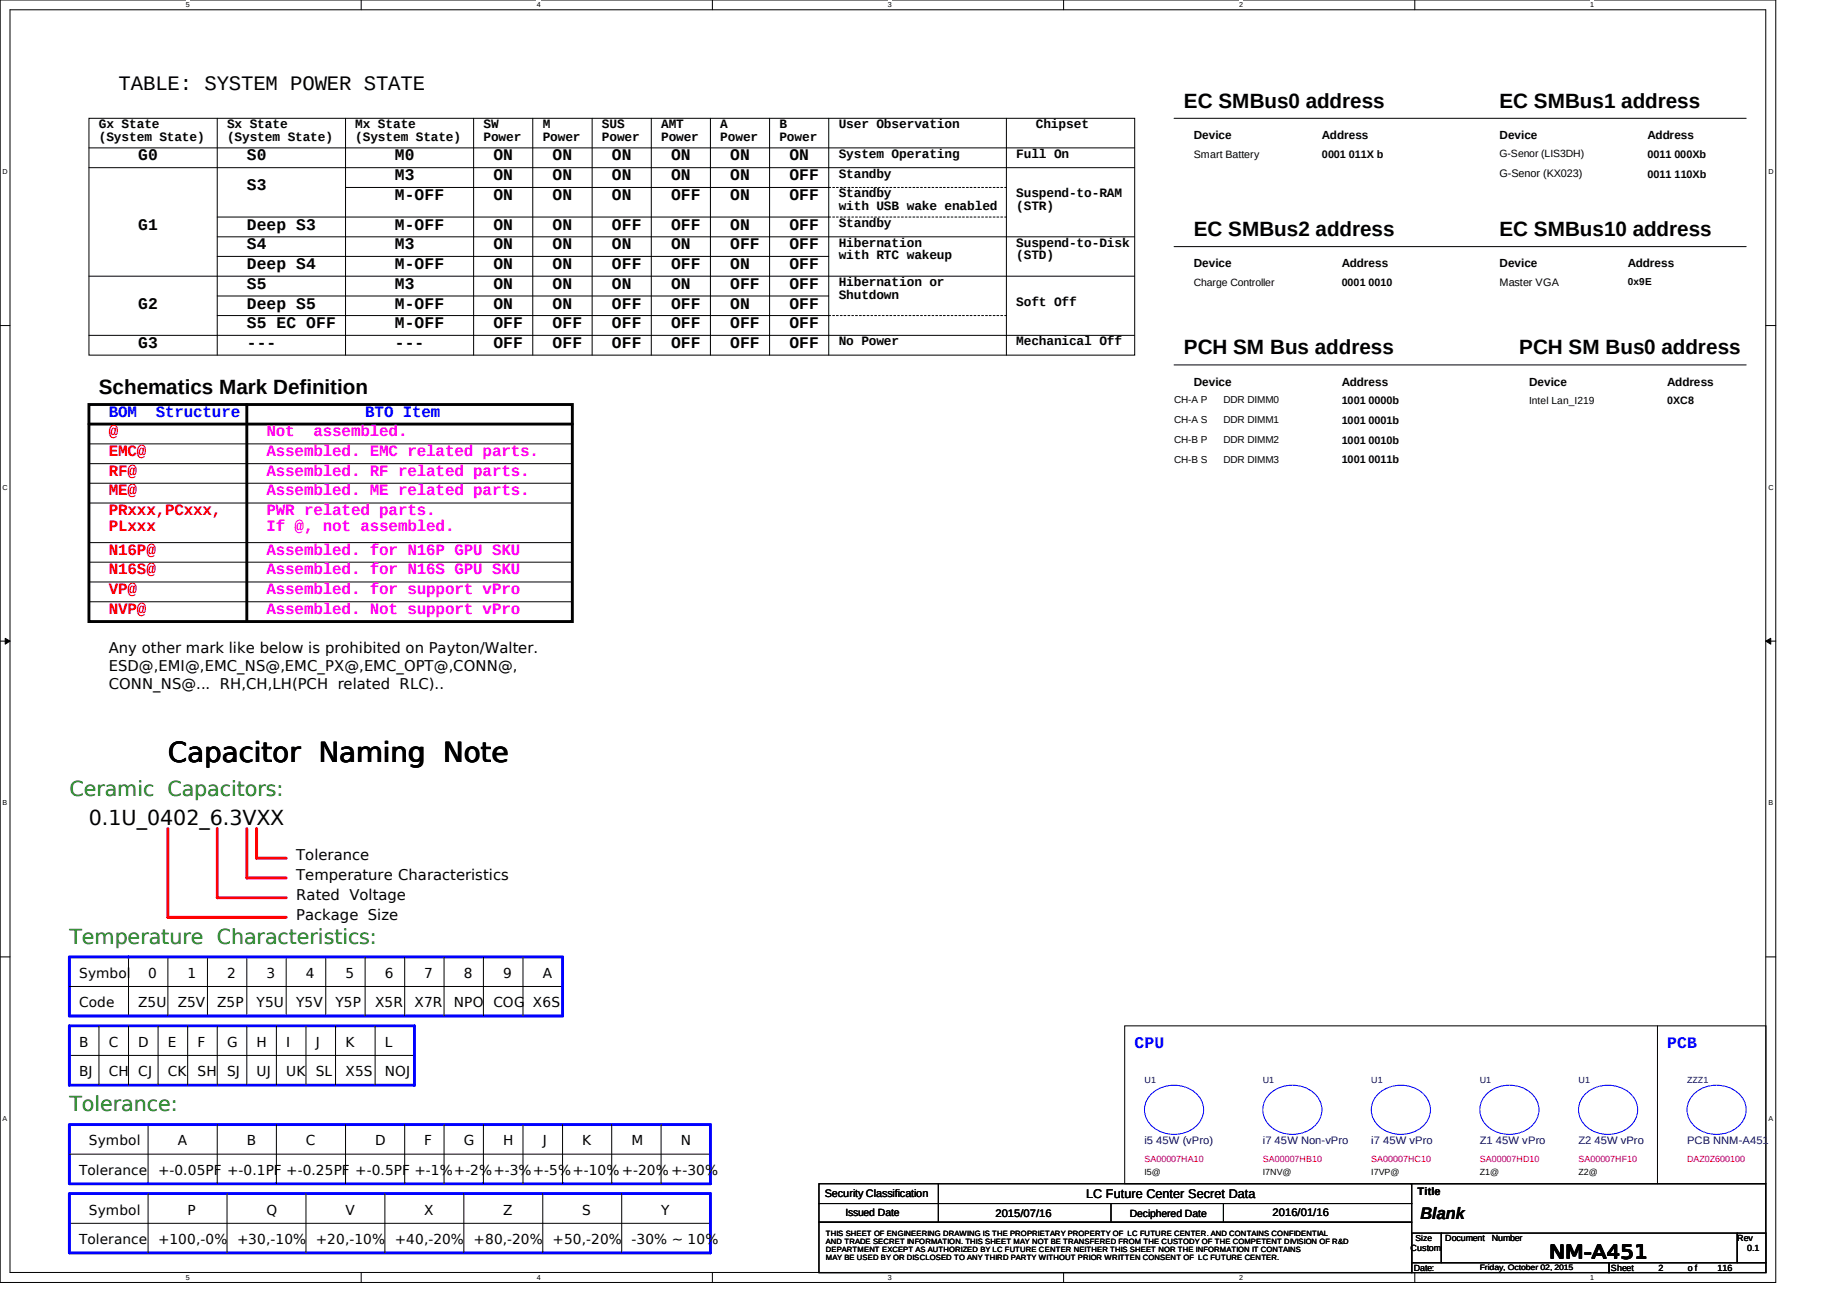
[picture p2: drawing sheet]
<svg xmlns="http://www.w3.org/2000/svg" width="297mm" height="210mm" viewBox="0 0 297 210" stroke-linecap="round" stroke-linejoin="round" font-family="sans-serif">
<defs><g id="words">
<text font-size="4.5" x="27.3" y="123.6">Capacitor Naming Note</text>
<g font-size="3.4">
<text x="19.2" y="14.6">TABLE: SYSTEM POWER STATE</text>
<text x="192.1" y="17.5">EC SMBus0 address</text>
<text x="243.3" y="17.5">EC SMBus1 address</text>
<text x="193.7" y="38.2">EC SMBus2 address</text>
<text x="243.3" y="38.2">EC SMBus10 address</text>
<text x="192.1" y="57.5">PCH SM Bus address</text>
<text x="246.5" y="57.5">PCH SM Bus0 address</text>
<text x="16.1" y="63.9">Schematics Mark Definition</text>
<text x="14.4" y="133.9">0.1U_0402_6.3VXX</text>
</g>
<g font-size="3.4" fill="#008000">
<text x="11.3" y="129.1">Ceramic Capacitors:</text>
<text x="11.3" y="153.1">Temperature Characteristics:</text>
<text x="11.3" y="180.3">Tolerance:</text>
</g>
<text font-size="3" x="251.4" y="204.1">NM-A451</text>
<text font-size="2.7" x="230.5" y="197.7">Blank</text>
<g font-size="2.6">
<text x="22.4" y="26">G0</text>
<text x="40" y="26">S0</text>
<text x="64" y="26">M0</text>
<text x="64" y="29.2">M3</text>
<text x="80" y="26">ON</text>
<text x="80" y="29.2">ON</text>
<text x="89.6" y="26">ON</text>
<text x="89.6" y="29.2">ON</text>
<text x="99.2" y="26">ON</text>
<text x="99.2" y="29.2">ON</text>
<text x="108.9" y="26">ON</text>
<text x="108.9" y="29.2">ON</text>
<text x="118.5" y="26">ON</text>
<text x="118.5" y="29.2">ON</text>
<text x="128.1" y="26">ON</text>
<text x="128.1" y="29.2">OFF</text>
<text x="40" y="30.8">S3</text>
<text x="64" y="32.5">M-OFF</text>
<text x="80" y="32.5">ON</text>
<text x="89.6" y="32.5">ON</text>
<text x="99.2" y="32.5">ON</text>
<text x="108.9" y="32.5">OFF</text>
<text x="118.5" y="32.5">ON</text>
<text x="128.1" y="32.5">OFF</text>
<text x="22.4" y="37.3">G1</text>
<text x="40" y="37.3">Deep S3</text>
<text x="40" y="40.5">S4</text>
<text x="64" y="37.3">M-OFF</text>
<text x="64" y="40.5">M3</text>
<text x="80" y="37.3">ON</text>
<text x="80" y="40.5">ON</text>
<text x="89.6" y="37.3">ON</text>
<text x="89.6" y="40.5">ON</text>
<text x="99.2" y="37.3">OFF</text>
<text x="99.2" y="40.5">ON</text>
<text x="108.9" y="37.3">OFF</text>
<text x="108.9" y="40.5">ON</text>
<text x="118.5" y="37.3">ON</text>
<text x="118.5" y="40.5">OFF</text>
<text x="128.1" y="37.3">OFF</text>
<text x="128.1" y="40.5">OFF</text>
<text x="40" y="43.6">Deep S4</text>
<text x="40" y="46.8">S5</text>
<text x="64" y="43.6">M-OFF</text>
<text x="64" y="46.8">M3</text>
<text x="80" y="43.6">ON</text>
<text x="80" y="46.8">ON</text>
<text x="89.6" y="43.6">ON</text>
<text x="89.6" y="46.8">ON</text>
<text x="99.2" y="43.6">OFF</text>
<text x="99.2" y="46.8">ON</text>
<text x="108.9" y="43.6">OFF</text>
<text x="108.9" y="46.8">ON</text>
<text x="118.5" y="43.6">ON</text>
<text x="118.5" y="46.8">OFF</text>
<text x="128.1" y="43.6">OFF</text>
<text x="128.1" y="46.8">OFF</text>
<text x="22.4" y="50.1">G2</text>
<text x="40" y="50.1">Deep S5</text>
<text x="40" y="53.2">S5 EC OFF</text>
<text x="64" y="50.1">M-OFF</text>
<text x="64" y="53.2">M-OFF</text>
<text x="80" y="50.1">ON</text>
<text x="80" y="53.2">OFF</text>
<text x="89.6" y="53.2">OFF</text>
<text x="89.6" y="50.1">ON</text>
<text x="99.2" y="53.2">OFF</text>
<text x="99.2" y="50.1">OFF</text>
<text x="108.9" y="53.2">OFF</text>
<text x="108.9" y="50.1">OFF</text>
<text x="118.5" y="53.2">OFF</text>
<text x="118.5" y="50.1">ON</text>
<text x="128.1" y="53.2">OFF</text>
<text x="128.1" y="50.1">OFF</text>
<text x="22.4" y="56.4">G3</text>
<text x="40" y="56.4">---</text>
<text x="64" y="56.4">---</text>
<text x="80" y="56.4">OFF</text>
<text x="89.6" y="56.4">OFF</text>
<text x="99.2" y="56.4">OFF</text>
<text x="108.9" y="56.4">OFF</text>
<text x="118.5" y="56.4">OFF</text>
<text x="128.1" y="56.4">OFF</text>
</g>
<g font-size="2.6" fill="#f00">
<text x="17.6" y="70.8">@</text>
<text x="17.6" y="74">EMC@</text>
<text x="17.6" y="77.2">RF@</text>
<text x="17.6" y="80.4">ME@</text>
<text x="17.6" y="83.6">PRxxx,PCxxx,</text>
<text x="17.6" y="86.1">PLxxx</text>
<text x="17.6" y="90">N16P@</text>
<text x="17.6" y="93.2">N16S@</text>
<text x="17.6" y="96.4">VP@</text>
<text x="17.6" y="99.6">NVP@</text>
</g>
<g font-size="2.6" fill="#00f">
<text x="17.6" y="67.6">BOM</text>
<text x="25.3" y="67.6">Structure</text>
<text x="59.2" y="67.6">BTO Item</text>
<text x="184" y="170.1">CPU</text>
<text x="270.5" y="170.1">PCB</text>
</g>
<g font-size="2.6" fill="#f0f">
<text x="43.3" y="70.8">Not</text>
<text x="50.9" y="70.8">assembled.</text>
<text x="43.3" y="74">Assembled. EMC related parts.</text>
<text x="43.3" y="77.2">Assembled. RF related parts.</text>
<text x="43.3" y="80.4">Assembled. ME related parts.</text>
<text x="43.3" y="83.6">PWR related parts.</text>
<text x="43.3" y="86.1">If @, not assembled.</text>
<text x="43.3" y="90">Assembled. for N16P GPU SKU</text>
<text x="43.3" y="93.2">Assembled. for N16S GPU SKU</text>
<text x="43.3" y="96.4">Assembled. for support vPro</text>
<text x="43.3" y="99.6">Assembled. Not support vPro</text>
</g>
<g font-size="2.4">
<text x="17.6" y="105.9">Any other mark like below is prohibited on Payton/Walter.</text>
<text x="17.6" y="108.8">ESD@,EMI@,EMC_NS@,EMC_PX@,EMC_OPT@,CONN@,</text>
<text x="17.6" y="111.7">CONN_NS@... RH,CH,LH(PCH related RLC)..</text>
<text x="48" y="139.6">Tolerance</text>
<text x="48" y="142.7">Temperature Characteristics</text>
<text x="48" y="145.9">Rated Voltage</text>
<text x="48" y="149.2">Package Size</text>
</g>
<g font-size="2.2">
<text x="12.8" y="158.6">Symbol</text>
<text x="24" y="158.6">0</text>
<text x="30.4" y="158.6">1</text>
<text x="36.8" y="158.6">2</text>
<text x="43.3" y="158.6">3</text>
<text x="49.6" y="158.6">4</text>
<text x="56.1" y="158.6">5</text>
<text x="62.4" y="158.6">6</text>
<text x="68.8" y="158.6">7</text>
<text x="75.2" y="158.6">8</text>
<text x="81.6" y="158.6">9</text>
<text x="88.1" y="158.6">A</text>
<text x="12.8" y="163.4">Code</text>
<text x="22.4" y="163.4">Z5U</text>
<text x="28.9" y="163.4">Z5V</text>
<text x="35.2" y="163.4">Z5P</text>
<text x="41.6" y="163.4">Y5U</text>
<text x="48" y="163.4">Y5V</text>
<text x="54.4" y="163.4">Y5P</text>
<text x="60.9" y="163.4">X5R</text>
<text x="67.2" y="163.4">X7R</text>
<text x="73.6" y="163.4">NPO</text>
<text x="80" y="163.4">COG</text>
<text x="86.4" y="163.4">X6S</text>
<text x="12.8" y="169.8">B</text>
<text x="17.6" y="169.8">C</text>
<text x="22.4" y="169.8">D</text>
<text x="27.2" y="169.8">E</text>
<text x="32" y="169.8">F</text>
<text x="36.8" y="169.8">G</text>
<text x="41.6" y="169.8">H</text>
<text x="46.4" y="169.8">I</text>
<text x="51.2" y="169.8">J</text>
<text x="56.1" y="169.8">K</text>
<text x="62.4" y="169.8">L</text>
<text x="12.8" y="174.6">BJ</text>
<text x="17.6" y="174.6">CH</text>
<text x="22.4" y="174.6">CJ</text>
<text x="27.2" y="174.6">CK</text>
<text x="32" y="174.6">SH</text>
<text x="36.8" y="174.6">SJ</text>
<text x="41.6" y="174.6">UJ</text>
<text x="46.4" y="174.6">UK</text>
<text x="51.2" y="174.6">SL</text>
<text x="56.1" y="174.6">X5S</text>
<text x="62.4" y="174.6">NOJ</text>
<text x="14.4" y="185.8">Symbol</text>
<text x="28.9" y="185.8">A</text>
<text x="40" y="185.8">B</text>
<text x="49.6" y="185.8">C</text>
<text x="60.9" y="185.8">D</text>
<text x="68.8" y="185.8">F</text>
<text x="75.2" y="185.8">G</text>
<text x="81.6" y="185.8">H</text>
<text x="88.1" y="185.8">J</text>
<text x="94.4" y="185.8">K</text>
<text x="102.4" y="185.8">M</text>
<text x="110.5" y="185.8">N</text>
<text x="12.8" y="190.6">Tolerance</text>
<text x="25.6" y="190.6">+-0.05PF +-0.1PF +-0.25PF +-0.5PF +-1%+-2%+-3%+-5%+-10%+-20%+-30%</text>
<text x="14.4" y="197">Symbol</text>
<text x="30.4" y="197">P</text>
<text x="43.3" y="197">Q</text>
<text x="56.1" y="197">V</text>
<text x="68.8" y="197">X</text>
<text x="81.6" y="197">Z</text>
<text x="94.4" y="197">S</text>
<text x="107.2" y="197">Y</text>
<text x="12.8" y="201.8">Tolerance</text>
<text x="25.6" y="201.8">+100,-0%</text>
<text x="38.5" y="201.8">+30,-10%</text>
<text x="51.2" y="201.8">+20,-10%</text>
<text x="64" y="201.8">+40,-20%</text>
<text x="76.8" y="201.8">+80,-20%</text>
<text x="89.6" y="201.8">+50,-20%</text>
<text x="102.4" y="201.8">-30% ~ 10%</text>
</g>
<g font-size="2.1">
<text x="16.1" y="20.8">Gx State</text>
<text x="16.1" y="22.9">(System State)</text>
<text x="36.8" y="20.8">Sx State</text>
<text x="36.8" y="22.9">(System State)</text>
<text x="57.6" y="20.8">Mx State</text>
<text x="57.6" y="22.9">(System State)</text>
<text x="78.4" y="20.8">SW</text>
<text x="78.4" y="22.9">Power</text>
<text x="88.1" y="20.8">M</text>
<text x="88.1" y="22.9">Power</text>
<text x="97.6" y="20.8">SUS</text>
<text x="97.6" y="22.9">Power</text>
<text x="107.2" y="20.8">AMT</text>
<text x="107.2" y="22.9">Power</text>
<text x="116.8" y="20.8">A</text>
<text x="116.8" y="22.9">Power</text>
<text x="126.4" y="20.8">B</text>
<text x="126.4" y="22.9">Power</text>
<text x="136.1" y="20.8">User Observation</text>
<text x="168.1" y="20.8">Chipset</text>
<text x="136.1" y="25.6">System Operating</text>
<text x="136.1" y="28.8">Standby</text>
<text x="164.9" y="25.6">Full On</text>
<text x="136.1" y="32">Standby</text>
<text x="136.1" y="34.1">with USB wake enabled</text>
<text x="164.9" y="32">Suspend-to-RAM</text>
<text x="164.9" y="34.1">(STR)</text>
<text x="136.1" y="36.8">Standby</text>
<text x="136.1" y="40">Hibernation</text>
<text x="164.9" y="40">Suspend-to-Disk</text>
<text x="136.1" y="42.1">with RTC wakeup</text>
<text x="136.1" y="46.4">Hibernation or</text>
<text x="164.9" y="42.1">(STD)</text>
<text x="136.1" y="48.5">Shutdown</text>
<text x="164.9" y="49.6">Soft Off</text>
<text x="136.1" y="56">No Power</text>
<text x="164.9" y="56">Mechanical Off</text>
</g>
<text font-size="2" x="176.2" y="194.3">LC Future Center Secret Data</text>
<g font-size="1.9">
<text x="193.7" y="22.5">Device</text>
<text x="214.5" y="22.5">Address</text>
<text x="243.3" y="22.5">Device</text>
<text x="267.3" y="22.5">Address</text>
<text x="193.7" y="43.4">Device</text>
<text x="217.7" y="43.4">Address</text>
<text x="243.3" y="43.4">Device</text>
<text x="264.1" y="43.4">Address</text>
<text x="193.7" y="62.5">Device</text>
<text x="217.7" y="62.5">Address</text>
<text x="248.1" y="62.5">Device</text>
<text x="270.5" y="62.5">Address</text>
</g>
<g font-size="1.8">
<text x="214.5" y="25.6">0001 011X b</text>
<text x="243.3" y="28.8">G-Senor (KX023)</text>
<text x="267.3" y="25.6">0011 000Xb</text>
<text x="267.3" y="28.8">0011 110Xb</text>
<text x="243.3" y="46.4">Master VGA</text>
<text x="217.7" y="65.6">1001 0000b</text>
<text x="217.7" y="68.8">1001 0001b</text>
<text x="217.7" y="72">1001 0010b</text>
<text x="217.7" y="75.2">1001 0011b</text>
<text x="133.8" y="194.2">Security Classification</text>
<text x="161.5" y="197.5">2015/07/16</text>
<text x="206.4" y="197.3">2016/01/16</text>
<text x="230" y="193.8">Title</text>
</g>
<g font-size="1.8" fill="#000080">
<text x="185.7" y="185.6">i5 45W (vPro)</text>
<text x="204.9" y="185.6">i7 45W Non-vPro</text>
<text x="222.5" y="185.6">i7 45W vPro</text>
<text x="240.1" y="185.6">Z1 45W vPro</text>
<text x="256.1" y="185.6">Z2 45W vPro</text>
<text x="273.7" y="185.6">PCB NNM-A451</text>
</g>
<g font-size="1.7">
<text x="193.7" y="25.6">Smart Battery</text>
<text x="243.3" y="25.5">G-Senor (LIS3DH)</text>
<text x="193.7" y="46.3">Charge Controller</text>
<text x="217.7" y="46.4">0001 0010</text>
<text x="248.1" y="65.5">Intel Lan_I219</text>
<text x="270.5" y="65.6">0XC8</text>
<text x="137.2" y="197.2">Issued Date</text>
<text x="183.3" y="197.4">Deciphered Date</text>
</g>
<g font-size="1.6">
<text x="264.1" y="46.3">0x9E</text>
<text x="190.5" y="65.4">CH-A P</text>
<text x="198.5" y="65.4">DDR DIMM0</text>
<text x="190.5" y="68.6">CH-A S</text>
<text x="190.5" y="71.8">CH-B P</text>
<text x="198.5" y="68.6">DDR DIMM1</text>
<text x="198.5" y="71.8">DDR DIMM2</text>
<text x="190.5" y="75">CH-B S</text>
<text x="198.5" y="75">DDR DIMM3</text>
</g>
<g font-size="1.4" fill="#000080">
<text x="185.7" y="175.7">U1</text>
<text x="204.9" y="175.7">U1</text>
<text x="222.5" y="175.7">U1</text>
<text x="240.1" y="175.7">U1</text>
<text x="256.1" y="175.7">U1</text>
<text x="273.7" y="175.7">ZZZ1</text>
</g>
<g font-size="1.4" fill="#f00">
<text x="185.7" y="188.5">SA00007HA10</text>
<text x="204.9" y="188.5">SA00007HB10</text>
<text x="222.5" y="188.5">SA00007HC10</text>
<text x="240.1" y="188.5">SA00007HD10</text>
<text x="256.1" y="188.5">SA00007HF10</text>
<text x="273.7" y="188.5">DAZ0Z600100</text>
</g>
<g font-size="1.4">
<text x="185.7" y="190.6">I5@</text>
<text x="204.9" y="190.6">I7NV@</text>
<text x="222.5" y="190.6">I7VP@</text>
<text x="240.1" y="190.6">Z1@</text>
<text x="256.1" y="190.6">Z2@</text>
<text x="228.8" y="202.9">Custom</text>
<text x="229.7" y="201.3">Size</text>
<text x="234.5" y="201.3">Document</text>
<text x="242" y="201.3">Number</text>
<text x="281.8" y="201.3">Rev</text>
<text x="283.4" y="202.9">0.1</text>
<text x="229.3" y="206.1">Date:</text>
<text x="261.3" y="206.1">Sheet</text>
<text x="269" y="206.1">2</text>
<text x="273.8" y="206.1">o f</text>
<text x="278.6" y="206.1">116</text>
</g>
<text font-size="1.3" x="240.1" y="206">Friday, October 02, 2015</text>
<g font-size="1.2">
<text x="30.1" y="1.2">5</text>
<text x="87.1" y="1.2">4</text>
<text x="144" y="1.2">3</text>
<text x="201" y="1.2">2</text>
<text x="258" y="1.2">1</text>
<text x=".4" y="28.2">D</text>
<text x="286.9" y="28.2">D</text>
<text x=".4" y="79.4">C</text>
<text x="286.9" y="79.4">C</text>
<text x=".4" y="130.6">B</text>
<text x="286.9" y="130.6">B</text>
<text x=".4" y="181.8">A</text>
<text x="286.9" y="181.8">A</text>
<text x="134" y="200.5">THIS SHEET OF ENGINEERING DRAWING IS THE PROPRIETARY PROPERTY OF LC FUTURE CENTER. AND CONTAINS CONFIDENTIAL</text>
<text x="134" y="201.8">AND TRADE SECRET INFORMATION. THIS SHEET MAY NOT BE TRANSFERED FROM THE CUSTODY OF THE COMPETENT DIVISION OF R&amp;D</text>
<text x="134" y="203.1">DEPARTMENT EXCEPT AS AUTHORIZED BY LC FUTURE CENTER NEITHER THIS SHEET NOR THE INFORMATION IT CONTAINS</text>
<text x="30.1" y="207.6">5</text>
<text x="87.1" y="207.6">4</text>
<text x="134" y="204.4">MAY BE USED BY OR DISCLOSED TO ANY THIRD PARTY WITHOUT PRIOR WRITTEN CONSENT OF LC FUTURE CENTER.</text>
<text x="144" y="207.6">3</text>
<text x="201" y="207.6">2</text>
<text x="258" y="207.6">1</text>
</g>
</g></defs>
<path d="M0 0h288.1v208h-288.1zM1.6 1.6h284.9v204.8h-284.9z" fill="none" stroke="#000" stroke-width=".16"/>
<g fill="#fff">
<path d="M30.1 .1h.7v1.3h-.7z" fill-rule="evenodd"/>
<path d="M30.1 206.6h.7v1.3h-.7z" fill-rule="evenodd"/>
</g>
<path d="M58.6 0v1.6M58.6 206.4v1.6" fill="none" stroke="#000" stroke-width=".16"/>
<g fill="#fff">
<path d="M87.1 .1h.6v1.3h-.6z" fill-rule="evenodd"/>
<path d="M87.1 206.6h.6v1.3h-.6z" fill-rule="evenodd"/>
</g>
<path d="M115.6 0v1.6M115.6 206.4v1.6" fill="none" stroke="#000" stroke-width=".16"/>
<g fill="#fff">
<path d="M144 .1h.7v1.3h-.7z" fill-rule="evenodd"/>
<path d="M144 206.6h.7v1.3h-.7z" fill-rule="evenodd"/>
</g>
<path d="M172.5 0v1.6M172.5 206.4v1.6" fill="none" stroke="#000" stroke-width=".16"/>
<g fill="#fff">
<path d="M201 .1h.6v1.3h-.6z" fill-rule="evenodd"/>
<path d="M201 206.6h.6v1.3h-.6z" fill-rule="evenodd"/>
</g>
<path d="M229.5 0v1.6M229.5 206.4v1.6" fill="none" stroke="#000" stroke-width=".16"/>
<g fill="#fff">
<path d="M258 .1h.6v1.3h-.6z" fill-rule="evenodd"/>
<path d="M258 206.6h.6v1.3h-.6z" fill-rule="evenodd"/>
<path d="M.4 27.2h.9v1.3h-.9z" fill-rule="evenodd"/>
<path d="M286.9 27.2h.8v1.3h-.8z" fill-rule="evenodd"/>
<path d="M.4 78.4h.9v1.3h-.9z" fill-rule="evenodd"/>
<path d="M286.9 78.4h.8v1.3h-.8z" fill-rule="evenodd"/>
</g>
<path d="M0 52.8h1.6M286.5 52.8h1.6" fill="none" stroke="#000" stroke-width=".16"/>
<g fill="#fff">
<path d="M.4 129.6h.8v1.3h-.8z" fill-rule="evenodd"/>
<path d="M286.9 129.6h.8v1.3h-.8z" fill-rule="evenodd"/>
</g>
<path d="M0 104h1.6M.8 103.5l.8 .5-.8 .5zM286.5 104l.8-.5v1zM286.5 104h1.6" fill="none" stroke="#000" stroke-width=".16"/>
<path d="M.8 103.5l.8 .5-.8 .5zM286.5 104l.8-.5v1z" fill="#000"/>
<g fill="#fff">
<path d="M.4 180.8h.8v1.3h-.8z" fill-rule="evenodd"/>
<path d="M286.9 180.8h.8v1.3h-.8z" fill-rule="evenodd"/>
</g>
<g fill="none" stroke="#000" stroke-width=".16">
<path d="M14.4 19.2h169.7v38.4h-169.7zM35.2 19.2v38.4M56.1 19.2v38.4M76.8 19.2v38.4M86.4 19.2v38.4M96.1 19.2v38.4M105.7 19.2v38.4M115.3 19.2v38.4M124.8 19.2v38.4M134.4 19.2v38.4M163.3 19.2v38.4M190.5 19.2h92.8"/>
<path d="M14.4 24h169.6M14.4 27.2h169.6M35.2 35.2h99.6M35.2 38.4h148.8M56.1 30.4h78.7M135.1 30.4h.3M135.1 35.2h.3M135.7 30.4h.3M135.7 35.2h.3M136.3 30.4h.3M136.3 35.2h.3M136.9 30.4h.3"/>
<path d="M136.9 35.2h.3M137.5 30.4h.4M137.5 35.2h.4M138.2 30.4h.3M138.2 35.2h.3M138.8 30.4h.3M138.8 35.2h.3M139.4 30.4h.3M139.4 35.2h.3M140 30.4h.3M140 35.2h.3M140.7 30.4h.3"/>
<path d="M140.7 35.2h.3M141.3 30.4h.3M141.3 35.2h.3M141.9 30.4h.3M141.9 35.2h.3M142.5 30.4h.3M142.5 35.2h.3M143.1 30.4h.3M143.1 35.2h.3M143.8 30.4h.3M143.8 35.2h.3M144.4 30.4h.3"/>
<path d="M144.4 35.2h.3M145 30.4h.3M145 35.2h.3M145.6 30.4h.3M145.6 35.2h.3M146.2 30.4h.3M146.2 35.2h.3M146.9 30.4h.2M146.9 35.2h.2M147.5 30.4h.3M147.5 35.2h.3M148.1 30.4h.3"/>
<path d="M148.1 35.2h.3M148.7 30.4h.3M148.7 35.2h.3M149.3 30.4h.3M149.3 35.2h.3M150 30.4h.2M150 35.2h.2M150.6 30.4h.3M150.6 35.2h.3M151.2 30.4h.3M151.2 35.2h.3M151.8 30.4h.3"/>
<path d="M151.8 35.2h.3M152.4 30.4h.4M152.4 35.2h.4M153 30.4h.4M153 35.2h.4M153.7 30.4h.3M153.7 35.2h.3M154.3 30.4h.3M154.3 35.2h.3M154.9 30.4h.3M154.9 35.2h.3M155.5 30.4h.4"/>
<path d="M155.5 35.2h.4M156.1 30.4h.4M156.1 35.2h.4M156.8 30.4h.3M156.8 35.2h.3M157.4 30.4h.3M157.4 35.2h.3M158 30.4h.3M158 35.2h.3M158.6 30.4h.3M158.6 35.2h.3M159.2 30.4h.4"/>
<path d="M159.2 35.2h.4M159.9 30.4h.3M159.9 35.2h.3M160.5 30.4h.3M160.5 35.2h.3M161.1 30.4h.3M161.1 35.2h.3M161.7 30.4h.3M161.7 35.2h.3M162.3 30.4h.4M162.3 35.2h.4M163 30.4h.3"/>
<path d="M163 35.2h.3M14.4 44.8h169.6M14.4 54.4h169.6M35.2 41.6h99.2M35.2 48h99.2M35.2 51.2h99.6M135.1 51.2h.3M135.7 51.2h.3M136.3 51.2h.3M136.9 51.2h.3M137.5 51.2h.4M138.2 51.2h.3"/>
<path d="M138.8 51.2h.3M139.4 51.2h.3M140 51.2h.3M140.7 51.2h.3M141.3 51.2h.3M141.9 51.2h.3M142.5 51.2h.3M143.1 51.2h.3M143.8 51.2h.3M144.4 51.2h.3M145 51.2h.3M145.6 51.2h.3"/>
<path d="M146.2 51.2h.3M146.9 51.2h.2M147.5 51.2h.3M148.1 51.2h.3M148.7 51.2h.3M149.3 51.2h.3M150 51.2h.2M150.6 51.2h.3M151.2 51.2h.3M151.8 51.2h.3M152.4 51.2h.4M153 51.2h.4"/>
<path d="M153.7 51.2h.3M154.3 51.2h.3M154.9 51.2h.3M155.5 51.2h.4M156.1 51.2h.4M156.8 51.2h.3M157.4 51.2h.3M158 51.2h.3M158.6 51.2h.3M159.2 51.2h.4M159.9 51.2h.3M160.5 51.2h.3"/>
<path d="M161.1 51.2h.3M161.7 51.2h.3M162.3 51.2h.4M163 51.2h.3M190.5 59.2h92.8M190.5 40h92.8M14.4 78.4h78.5M14.4 75.2h78.5M14.4 72h78.5M14.4 94.4h78.5M14.4 91.2h78.5M14.4 88h78.5"/>
<path d="M14.4 81.6h78.5M14.4 97.6h78.5M0 155.2h1.6M20.8 155.2v9.6M27.2 155.2v9.6M33.7 155.2v9.6M40 155.2v9.6M46.4 155.2v9.6M52.8 155.2v9.6M59.2 155.2v9.6M65.7 155.2v9.6M72 155.2v9.6"/>
<path d="M78.4 155.2v9.6M84.8 155.2v9.6M286.5 155.2h1.6M11.3 160h80M11.3 171.2h55.9M16.1 166.4v9.6M20.8 166.4v9.6M25.6 166.4v9.6M30.4 166.4v9.6M35.2 166.4v9.6M40 166.4v9.6M44.8 166.4v9.6"/>
<path d="M49.6 166.4v9.6M54.4 166.4v9.6M60.9 166.4v9.6M182.5 166.4h104v25.6h-104zM268.9 166.4v25.6M11.3 187.2h104M11.3 198.4h104M24 182.4v9.6M24 193.6v9.6M35.2 182.4v9.6M36.8 193.6v9.6M44.8 182.4v9.6"/>
<path d="M49.6 193.6v9.6M56.1 182.4v9.6M62.4 193.6v9.6M65.7 182.4v9.6M72 182.4v9.6M75.2 193.6v9.6M78.4 182.4v9.6M84.8 182.4v9.6M88.1 193.6v9.6M91.3 182.4v9.6M99.2 182.4v9.6M100.9 193.6v9.6"/>
<path d="M107.2 182.4v9.6M132.9 192h96.1v3.2h-96.1zM132.9 195.2h96.1v3.1h-96.1zM132.9 198.3h96.1v8.1h-96.1zM152.2 192v6.3M180.2 195.2v3.1M198.5 195.2v3.1M228.8 192h57.7v8M229 200h4.8v4.8h-4.8zM229 204.8h32.1v1.6h-32.1zM233.8 200h48v4.8h-48zM261 204.8h25.5v1.6h-25.5z"/>
<path d="M281.8 200h4.7v4.8h-4.7z"/>
</g>
<path d="M14.4 65.6h78.5v35.2h-78.5zM14.4 68.8h78.5M40 65.6v35.2" fill="none" stroke="#000" stroke-width=".47"/>
<path d="M11.3 155.2h80v9.6h-80zM11.3 166.4h55.9v9.6h-55.9zM11.3 182.4h104v9.6h-104zM11.3 193.6h104v9.6h-104z" fill="none" stroke="#00f" stroke-width=".47"/>
<path d="M27.2 134.4v14.4h19.2M35.2 134.4v11.2h11.2M40 134.4v8h6.4M41.6 134.4v4.8h4.8" fill="none" stroke="#f00" stroke-width=".47"/>
<path d="M186.8 177.4a5.3 5.3 0 0 1 8.2 1.2 3.8 3.8 0 0 1-2.9 5.2 4.9 4.9 0 0 1-6.4-3.1 3.5 3.5 0 0 1 1.1-3.3zM206 177.4a5.3 5.3 0 0 1 8.2 1.2 3.8 3.8 0 0 1-2.9 5.2 4.9 4.9 0 0 1-6.4-3.1 3.5 3.5 0 0 1 1.1-3.3zM223.6 177.4a5.3 5.3 0 0 1 8.2 1.2 3.8 3.8 0 0 1-2.9 5.2 4.9 4.9 0 0 1-6.4-3.1 3.5 3.5 0 0 1 1.1-3.3zM241.2 177.4a5.3 5.3 0 0 1 8.2 1.2 3.8 3.8 0 0 1-2.9 5.2 4.9 4.9 0 0 1-6.4-3.1 3.5 3.5 0 0 1 1.1-3.3zM257.2 177.4a5.3 5.3 0 0 1 8.2 1.2 3.7 3.7 0 0 1-2.1 4.9 5.2 5.2 0 0 1-6.9-2.1 3.5 3.5 0 0 1 .8-4zM274.8 177.4a5.3 5.3 0 0 1 8.2 1.2 3.7 3.7 0 0 1-2.1 4.9 5.2 5.2 0 0 1-6.9-2.1 3.5 3.5 0 0 1 .8-4z" fill="none" stroke="#00f" stroke-width=".16"/>
<use href="#words"/>
</svg>
